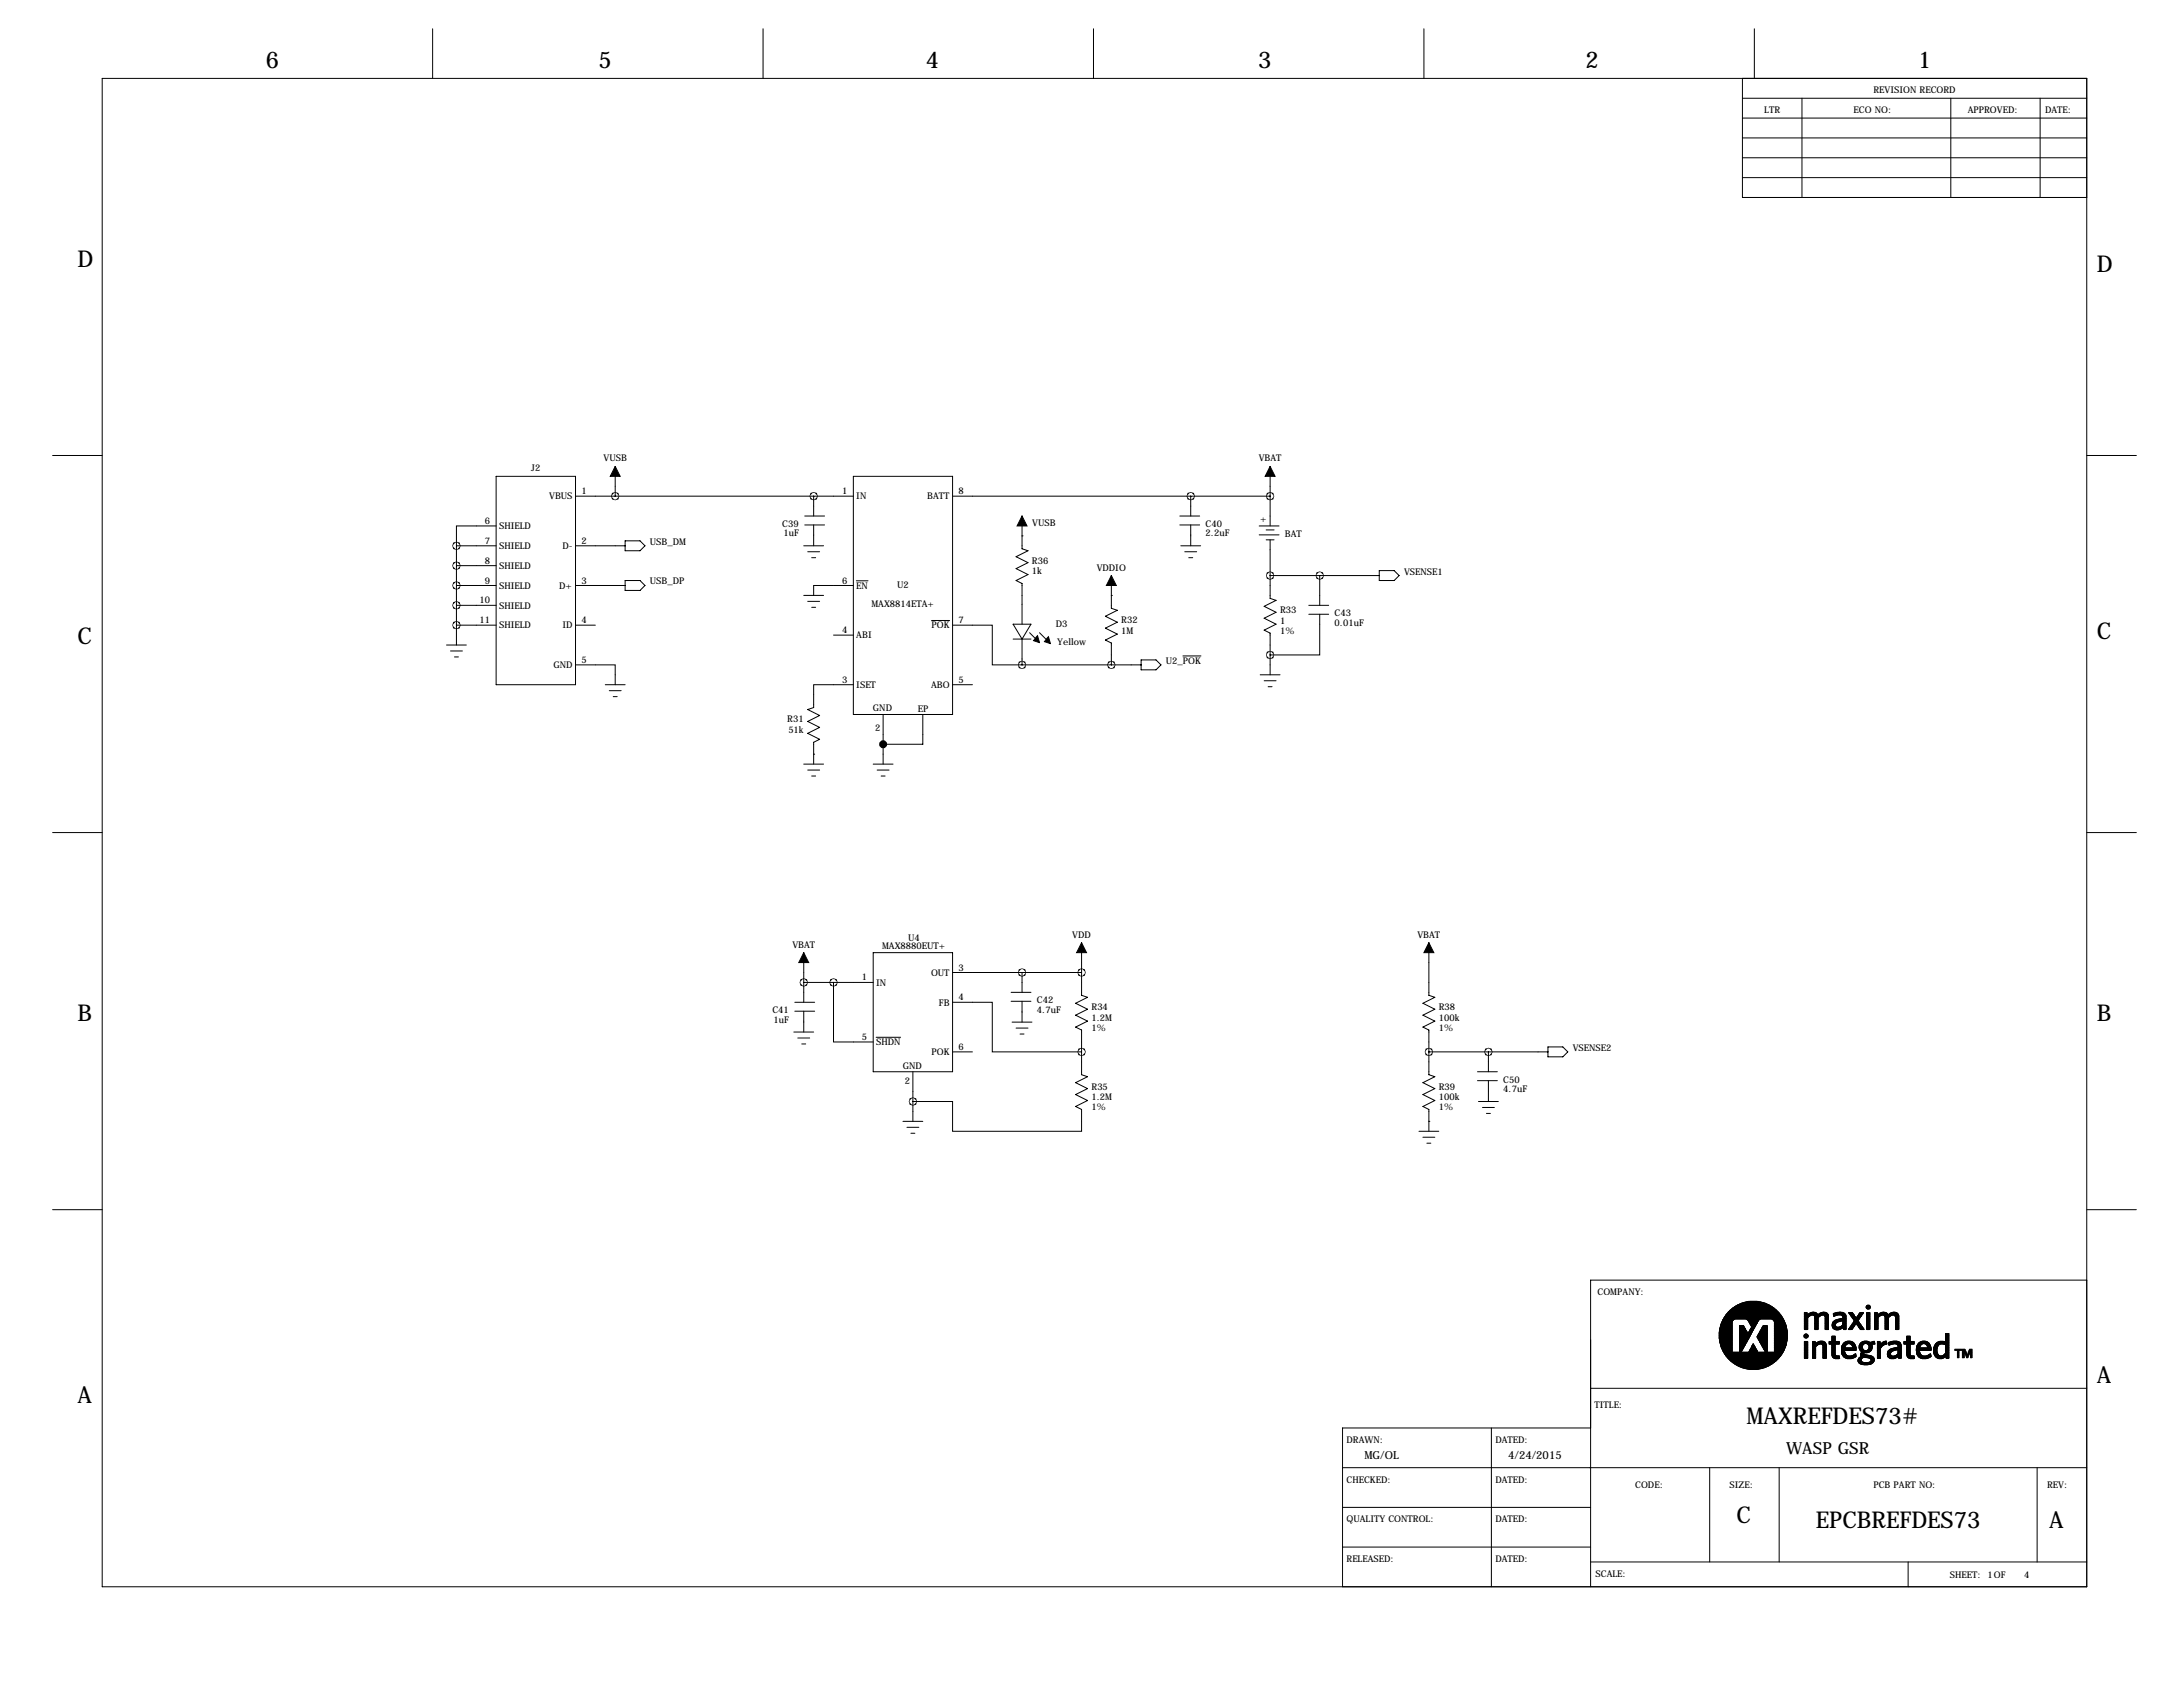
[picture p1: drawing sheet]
<svg xmlns="http://www.w3.org/2000/svg" width="559mm" height="432mm" viewBox="0 0 559 432" stroke-linecap="round" stroke-linejoin="round" font-family="sans-serif">
<defs><g id="words">
<g font-size="5.9">
<text x="68.1" y="17.5">6</text>
<text x="153.2" y="17.5">5</text>
<text x="237" y="17.5">4</text>
<text x="322.1" y="17.5">3</text>
<text x="405.9" y="17.5">2</text>
<text x="491" y="17.5">1</text>
<text x="19.8" y="68.3">D</text>
<text x="536.7" y="69.6">D</text>
<text x="19.8" y="164.8">C</text>
<text x="536.7" y="163.6">C</text>
<text x="19.8" y="261.4">B</text>
<text x="536.7" y="261.4">B</text>
<text x="19.8" y="359.2">A</text>
<text x="536.7" y="354.1">A</text>
<text x="447" y="364.5">MAXREFDES73#</text>
<text x="444.5" y="389.9">C</text>
<text x="464.8" y="391.2">EPCBREFDES73</text>
<text x="524.5" y="391.2">A</text>
</g>
<text font-size="4.3" x="457.2" y="372.1">WASP GSR</text>
<g font-size="2.8">
<text x="349.2" y="373.4">MG/OL</text>
<text x="386.1" y="373.4">4/24/2015</text>
</g>
<g font-size="2.4">
<text x="479.6" y="23.9">REVISION RECORD</text>
<text x="451.6" y="29">LTR</text>
<text x="474.5" y="29">ECO NO:</text>
<text x="503.7" y="29">APPROVED:</text>
<text x="523.5" y="29">DATE:</text>
<text x="154.5" y="118.1">VUSB</text>
<text x="322.2" y="118.1">VBAT</text>
<text x="136" y="120.7">J2</text>
<text x="140.6" y="127.8">VBUS</text>
<text x="148.8" y="126.5">1</text>
<text x="215.6" y="126.5">1</text>
<text x="219.2" y="127.8">IN</text>
<text x="237.4" y="127.8">BATT</text>
<text x="245.4" y="126.5">8</text>
<text x="124.1" y="134.1">6</text>
<text x="127.8" y="135.5">SHIELD</text>
<text x="200.3" y="134.9">C39</text>
<text x="200.5" y="137.3">1uF</text>
<text x="264.2" y="134.6">VUSB</text>
<text x="308.6" y="134.9">C40</text>
<text x="308.6" y="137.3">2.2uF</text>
<text x="322.6" y="133.6">+</text>
<text x="328.9" y="137.4">BAT</text>
<text x="124.1" y="139.2">7</text>
<text x="127.8" y="140.5">SHIELD</text>
<text x="144" y="140.5">D-</text>
<text x="148.8" y="139.2">2</text>
<text x="166.4" y="139.4">USB_DM</text>
<text x="124.1" y="144.3">8</text>
<text x="124.1" y="149.4">9</text>
<text x="127.8" y="145.6">SHIELD</text>
<text x="148.8" y="149.4">3</text>
<text x="166.4" y="149.6">USB_DP</text>
<text x="215.6" y="149.4">6</text>
<text x="264.2" y="144.3">R36</text>
<text x="264.2" y="146.9">1k</text>
<text x="280.7" y="146.1">VDDIO</text>
<text x="359.4" y="147.1">VSENSE1</text>
<text x="122.8" y="154.4">10</text>
<text x="127.8" y="150.7">SHIELD</text>
<text x="127.8" y="155.8">SHIELD</text>
<text x="143.2" y="150.7">D+</text>
<text x="219.2" y="150.7">EN</text>
<text x="223.1" y="155.3">MAX8814ETA+</text>
<text x="229.6" y="150.6">U2</text>
<text x="122.8" y="159.5">11</text>
<text x="127.8" y="160.9">SHIELD</text>
<text x="144" y="160.9">ID</text>
<text x="148.8" y="159.5">4</text>
<text x="238.5" y="160.9">POK</text>
<text x="245.4" y="159.5">7</text>
<text x="270.3" y="160.4">D3</text>
<text x="287" y="159.5">R32</text>
<text x="327.7" y="157">R33</text>
<text x="327.7" y="159.6">1</text>
<text x="341.6" y="157.7">C43</text>
<text x="341.6" y="160.2">0.01uF</text>
<text x="215.6" y="162.1">4</text>
<text x="219.2" y="163.4">ABI</text>
<text x="270.7" y="165.1">Yellow</text>
<text x="287" y="162.2">1M</text>
<text x="327.7" y="162.2">1%</text>
<text x="141.7" y="171">GND</text>
<text x="148.8" y="169.7">5</text>
<text x="298.4" y="169.9">U2_POK</text>
<text x="215.6" y="174.8">3</text>
<text x="219.2" y="176.1">ISET</text>
<text x="238.3" y="176.1">ABO</text>
<text x="245.4" y="174.8">5</text>
<text x="201.5" y="184.9">R31</text>
<text x="223.5" y="181.9">GND</text>
<text x="234.9" y="182.1">EP</text>
<text x="201.8" y="187.6">51k</text>
<text x="224" y="187.1">2</text>
<text x="202.8" y="242.6">VBAT</text>
<text x="225.8" y="243">MAX8880EUT+</text>
<text x="232.4" y="240.8">U4</text>
<text x="274.5" y="240">VDD</text>
<text x="362.8" y="240">VBAT</text>
<text x="220.6" y="251">1</text>
<text x="238.3" y="249.8">OUT</text>
<text x="245.4" y="248.4">3</text>
<text x="224.3" y="252.3">IN</text>
<text x="240.4" y="257.4">FB</text>
<text x="245.4" y="256">4</text>
<text x="265.4" y="256.8">C42</text>
<text x="197.7" y="259.3">C41</text>
<text x="198" y="261.8">1uF</text>
<text x="265.4" y="259.2">4.7uF</text>
<text x="279.4" y="258.6">R34</text>
<text x="279.4" y="261.2">1.2M</text>
<text x="279.4" y="263.8">1%</text>
<text x="368.3" y="258.6">R38</text>
<text x="368.3" y="261.2">100k</text>
<text x="368.3" y="263.8">1%</text>
<text x="220.6" y="266.2">5</text>
<text x="224.3" y="267.5">SHDN</text>
<text x="245.4" y="268.7">6</text>
<text x="402.6" y="269">VSENSE2</text>
<text x="231.1" y="273.6">GND</text>
<text x="238.5" y="270.1">POK</text>
<text x="231.6" y="277.5">2</text>
<text x="279.4" y="278.9">R35</text>
<text x="279.4" y="281.6">1.2M</text>
<text x="368.3" y="278.9">R39</text>
<text x="368.3" y="281.6">100k</text>
<text x="384.8" y="277.1">C50</text>
<text x="384.8" y="279.5">4.7uF</text>
<text x="279.4" y="284.1">1%</text>
<text x="368.3" y="284.1">1%</text>
<text x="408.9" y="331.5">COMPANY:</text>
<text x="408.2" y="360.4">TITLE:</text>
<text x="344.7" y="369.3">DRAWN:</text>
<text x="382.8" y="369.3">DATED:</text>
<text x="344.7" y="379.5">CHECKED:</text>
<text x="382.8" y="379.5">DATED:</text>
<text x="418.6" y="380.7">CODE:</text>
<text x="442.7" y="380.7">SIZE:</text>
<text x="479.6" y="380.7">PCB PART NO:</text>
<text x="524" y="380.7">REV:</text>
<text x="344.7" y="389.6">QUALITY CONTROL:</text>
<text x="382.8" y="389.6">DATED:</text>
<text x="344.7" y="399.8">RELEASED:</text>
<text x="382.8" y="399.8">DATED:</text>
<text x="408.4" y="403.6">SCALE:</text>
<text x="499.1" y="403.9">SHEET: 1OF</text>
<text x="518.2" y="403.9">4</text>
</g>
</g></defs>
<g fill="none" stroke="#000" stroke-width=".26">
<path d="M110.7 7.4v12.7M195.3 7.4v12.7M279.9 7.4v12.7M364.5 7.4v12.7M449.1 7.4v12.7M26.2 20.1h508v386h-508zM446 35.3h88.2M446 25.1h88.2M446 30.2h88.2M446 20.1v30.4h88.2M461.3 25.1v25.4M499.4 25.1v25.4"/>
<path d="M522.2 25.1v25.4M446 40.4h88.2M446 45.5h88.2M13.5 116.6h12.7M157.5 119.4v7.6M325.1 119.4v15.2M534.2 116.6h12.7M116.8 139.7h10.2M116.8 139.7v25.4M127 134.6h-10.2v5.1M127 121.9h20.3v53.4h-20.3zM147.3 127h71.1"/>
<path d="M147.3 139.7h12.7M160 138.4h3.8l1.3 1.3-1.3 1.3h-3.8zM205.7 139.7h5.1M206 132.1h5.1M206 134.4h5.1M208.3 127v5.1M208.3 134.4v5.3M218.4 121.9h25.4v61h-25.4zM243.8 127h81.3M261.6 137.2h.1M261.6 132.1v8.4l1.5 .5-3 1.5 3 1.5-3 1.5 3 1.6-3 1.5 1.5 .8v10.4M302 132.1h5.1"/>
<path d="M302 134.4h5.1M302.3 139.7h5M304.8 127v5.1M304.8 134.4v5.3M322.3 134.6h5.1M322.3 136.9h5.1M324.1 138.2h2M324.1 135.6h2M325.1 138.2v15l1.5 .5-3 1.5 3 1.5-3 1.5 3 1.6-3 1.5 1.5 .8v5.5M116.8 154.9h10.2M116.8 149.9h10.2M116.8 144.8h10.2"/>
<path d="M147.3 149.9h12.7M160 148.6h3.8l1.3 1.3-1.3 1.2h-3.8zM205.7 152.4h5.1M206.8 141.2h3M206.8 153.9h3M207.8 142.7h1M207.8 155.4h1M218.4 149.9h-10.1v2.5M219.2 148.7h3M238.5 158.8h4.6M259.3 159.8h4.6l-2.3 3.8zM284.5 152.4h.1"/>
<path d="M284.5 147.3v8.4l1.5 .5-3 1.5 3 1.6-3 1.5 3 1.5-3 1.5 1.5 .8v5.6M303.3 141.2h3M304.3 142.7h1M325.1 147.3h28M335 154.9h5.1M335 157.2h5.1M337.8 157.2v10.4h-12.7M337.8 147.3v7.6M353.1 146h3.8l1.2 1.3-1.2 1.3h-3.8zM114.3 165.1h5.1M115.3 166.6h3.1M116.3 168.1h1"/>
<path d="M116.8 160h10.2M147.3 170.2h10.2v5.1M147.3 160h5.1M154.9 175.3h5.1M156 176.8h3M157 178.3h1M213.4 162.6h5M218.4 175.3h-10.1v5.8l-1.5 .5 3 1.5-3 1.6 3 1.5-3 1.5 3 1.5-1.5 .8v5.6M243.8 160h10.2v10.2h7.6M243.8 175.3h5.1M259.3 163.6h4.6M261.6 163.6v6.6"/>
<path d="M261.6 170.2h30.5M263.6 162l2.5 2.5M266.1 162l2.5 2.5M292.1 168.9h3.8l1.3 1.3-1.3 1.2h-3.8zM302.8 167.9h4.6M322.6 172.7h5.1M323.6 174.2h3M324.6 175.8h1M325.1 167.6v5.1M205.7 195.6h5.1M206.8 197.1h3M207.8 198.6h1"/>
<path d="M208.3 193h.1M223.5 195.6h5.1M224.5 197.1h3.1M225.6 198.6h1M226.1 182.9v12.7M236.2 182.9v7.6h-10.1M13.5 213.1h12.7M534.2 213.1h12.7M203.5 256.5h5M203.5 258.8h5M205.7 243.8v12.7M205.7 258.8v5.4"/>
<path d="M205.7 251.5h17.8M213.4 251.5v15.2h10.1M223.5 243.8h20.3v30.5h-20.3zM243.8 256.5h10.2v12.7h22.9M243.8 248.9h33.1M258.8 254h5.1M258.8 256.3h5.1M261.6 248.9v5.1M261.6 256.3v5.3M276.9 241.3v13.5l1.5 .5-3.1 1.5 3.1 1.5-3.1 1.5 3.1 1.6-3.1 1.5 1.6 .8v11.4l1.5 .5-3.1 1.5 3.1 1.5-3.1 1.6 3.1 1.5-3.1 1.5 1.6 .8v5.6h-33.1v-7.7h-10.1M365.8 241.3v13.5l1.5 .5-3.1 1.5 3.1 1.5-3.1 1.5 3.1 1.6-3.1 1.5 1.6 .8v11.4l1.5 .5-3.1 1.5 3.1 1.5-3.1 1.6 3.1 1.5-3.1 1.5 1.6 .8v5.6M203.2 264.2h5.1"/>
<path d="M204.2 265.7h3.1M205.2 267.2h1M224.3 265.5h6.2M233.7 274.3v12.7M243.8 269.2h5.1M259.1 261.6h5.1M260.1 263.1h3M261.1 264.7h1M365.8 269.2h30.4M378.2 274.3h5.1M378.2 276.6h5.1M381 269.2v5.1"/>
<path d="M381 276.6v5.3M396.2 268h3.8l1.3 1.2-1.3 1.3h-3.8zM231.1 287h5.1M232.2 288.5h3M233.2 290.1h1M363.2 289.6h5.1M364.2 291.1h3.1M365.3 292.6h1M365.8 287h.1M378.5 281.9h5M379.5 283.5h3M380.5 285h1"/>
<path d="M13.5 309.6h12.7M534.2 309.6h12.7M440.3 340h3.1M440.3 339.9h3.1M440.3 339.8h3.1M440.3 339.7h3.1M440.3 339.6h3.1M440.4 339.5h3M440.4 339.4h3M440.4 339.3h3M440.5 339.2h2.9M440.5 339.1h2.9"/>
<path d="M440.5 339h2.9M440.5 338.9h2.9M440.6 338.8h2.8M440.6 338.7h2.8M440.6 338.6h2.8M440.7 338.6h2.7M440.7 338.5h2.7M440.7 338.4h2.7M440.8 338.3h2.6M440.8 338.2h2.6M440.9 338.1h2.6M440.9 338h2.7"/>
<path d="M441 337.8h2.7M441 337.8h2.8M441.1 337.6h15.4M441.1 337.6h15.3M441.2 337.5h15.2M441.3 337.4h15M441.3 337.3h15M441.4 337.3h14.9M441.4 337.2h14.9M441.4 337.1h14.8M441.5 337.1h14.7M441.5 337h14.6"/>
<path d="M441.6 336.9l14.5 .1M441.6 336.9h14.4M441.7 336.8h14.3M441.7 336.8h14.2M441.7 336.7h14.2M441.8 336.6h14.1M441.8 336.5h14M441.9 336.5h13.9M441.9 336.4h13.8M442 336.3h13.6M442.1 336.2h13.5M442.1 336.2h13.4"/>
<path d="M442.2 336.1h13.2M442.2 336h13.2M442.3 336h13.1M442.3 335.9h13M442.4 335.8h12.8M442.5 335.7h12.6M442.6 335.6h12.4M442.7 335.6h12.3M442.7 335.5h12.2M442.8 335.4h12M442.9 335.3h11.8M443.1 335.2h11.5"/>
<path d="M443.1 335.1h11.4M443.2 335.1h11.2M443.2 335h11.2M443.3 335h11M443.4 334.9h10.8M443.5 334.8h10.7M443.6 334.8h10.4M443.6 334.7h10.3M443.7 337.9h-2.8M443.8 334.6h10M443.9 334.6h9.8M443.9 334.5h9.8"/>
<path d="M444 334.5h9.6M444.1 337.7h-3.1M444.1 334.4h9.4M444.3 334.3h9M444.5 334.2h8.6M444.6 334.1h8.4M444.7 334.1h8.2M444.8 334h8.1M445 333.9h7.6M445.1 333.9h7.4M445.3 340h1.3M445.3 339.9h1.3"/>
<path d="M445.3 339.8h1.3M445.3 339.8h1.2M445.3 339.7h1.2M445.3 339.6h1.2M445.3 339.5h1.1M445.3 339.4h1.1M445.3 339.3l1.1 .1M445.3 339.3h1M445.3 333.8h7.1M445.3 333.8h7M445.6 333.7h6.5M445.7 333.6h6.3"/>
<path d="M445.8 333.6h6.1M445.9 333.5h5.8M446.3 333.4h5M446.5 333.3h4.6M446.6 333.3h4.4M446.8 333.2h3.9M447 337.7h3.6M447.2 337.8h3.2M447.3 337.8h3M447.3 333.1h3M447.3 337.9h2.9M447.4 338h2.7"/>
<path d="M447.4 338h2.8M447.5 338.1h2.6M447.5 333.1h2.5M447.6 338.3h2.4M447.6 338.2h2.4M447.7 338.4h2.2M447.8 338.5h2M447.8 338.6h2M447.9 338.8h1.8M447.9 338.7h1.9M448 338.9h1.6M448 338.8h1.7"/>
<path d="M448 339h1.6M448.1 339.1h1.4M448.1 339h1.5M448.2 340h.9M448.2 339.3h1.2M448.2 339.2h1.2M448.3 339.3h1.1M448.3 339.8h.8M448.3 339.8h.9M448.3 339.7h.9M448.3 339.5h1M448.3 339.4h1.1"/>
<path d="M449.1 339.9h-.8M449.3 339.6h-1M449.8 338.6l-1.9 .1M450.1 338.1l-2.6 .1M451 340h1.4M451 339.9h1.4M451.1 339.8h1.3M451.1 339.7h1.3M451.1 339.6h1.3M451.2 339.5h1.2M451.3 339.5h1.1M451.3 339.4h1.1"/>
<path d="M451.3 339.3h1.1M451.4 339.3h1M453.5 337.7h3M453.7 337.8h2.8M453.8 337.8h2.8M453.9 337.9h2.7M454 338h2.7M454.1 338.1h2.6M454.1 338h2.6M454.1 338.1l2.7 .1M454.2 338.3h2.6M454.2 338.2h2.6"/>
<path d="M454.2 340h3.2M454.2 339.9h3.1M454.2 339.8h3.1M454.2 339.7h3.1M454.2 339.6h3.1M454.2 339.5h3.1M454.2 339.4h3.1M454.2 339.3l3.1 .1M454.2 339.3h3M454.2 339.2h3M454.2 339.1h2.9M454.2 339h2.9"/>
<path d="M454.2 338.9h2.9M454.2 338.8h2.8M454.2 338.7h2.8M454.2 338.6h2.7M454.2 338.5h2.7M454.2 338.4h2.6M461.9 340h.8M461.9 339.9h.8M461.9 339.8h.8M461.9 339.7h.8M461.9 339.6h.8M461.9 339.5h.8"/>
<path d="M461.9 339.4h.8M461.9 339.3h.8M461.9 339.2h.8M461.9 339.1h.8M461.9 339h.8M461.9 338.9h.8M461.9 338.8h.8M461.9 338.7h.8M461.9 338.6h.8M461.9 338.5h.8M461.9 338.4h.8M461.9 338.3h.8"/>
<path d="M461.9 338.2h.8M461.9 338.1h.8M461.9 338h.8M461.9 337.9h.8M461.9 337.8h.8M461.9 337.7h.8M461.9 337.6h.8M461.9 337.5h.8M461.9 337.4h.8M461.9 337.3h.8M461.9 337.3h.9M461.9 337.1h1"/>
<path d="M461.9 337h1.1M461.9 336.9h1.4M461.9 336.8h1.4M461.9 336.8h1.5M461.9 336.6h2M461.9 336.5h6.1M461.9 336.5h3.4M461.9 336.4h.7M461.9 336.3h.7M461.9 336.2h.7M461.9 336.1h.7M461.9 336h.6"/>
<path d="M461.9 335.9h.6M462.7 336.4h2.6M462.9 337.2h-1M462.9 336.3h2.3M463 336.2h2.1M463.1 336.2h2M463.2 336.9l-1.3 .1M463.3 336.1h1.7M463.4 336h1.5M463.5 336h1.3M463.7 336.7h-1.8M463.8 335.9h.8"/>
<path d="M464 336.6h2.5M464 335.8h.3M464.2 336.7h2.1M464.4 336.8h1.7M464.4 336.8h1.6M464.5 337h1.2M464.5 336.9h1.4M464.5 337.2h1M464.5 337.1h1.1M464.6 340h.8M464.6 339.9h.8M464.6 339.8h.8"/>
<path d="M464.6 339.7h.8M464.6 339.6h.8M464.6 339.5h.8M464.6 339.4h.8M464.6 339.3h.8M464.6 339.2h.8M464.6 339.1h.8M464.6 339h.8M464.6 338.9h.8M464.6 338.8h.8M464.6 338.7h.8M464.6 338.6h.8"/>
<path d="M464.6 338.5h.8M464.6 338.4h.8M464.6 338.3h.8M464.6 338.2h.8M464.6 338.1h.8M464.6 338h.8M464.6 337.9h.8M464.6 337.8h.8M464.6 337.7h.8M464.6 337.6h.8M464.6 337.5h.8M464.6 337.4h.8"/>
<path d="M464.6 337.3h.8M464.6 337.3h.9M465.4 336.5h2.6M465.4 336.4h2.5M465.5 336.3h2.4M465.6 336.3h2.3M465.7 336.2h2.1M465.9 336.9l-1.4 .1M465.9 336.1h1.8M466 336h1.6M466.1 336h1.4M466.4 335.9h.9"/>
<path d="M466.6 336.6h1.4M466.7 335.8h.3M466.9 336.7h1.1M467.1 336.8h1M467.1 336.9h1M467.2 337h.9M467.2 340h.9M467.2 339.9h.9M467.2 339.8h.9M467.2 339.7h.9M467.2 339.6h.9M467.2 339.5h.9"/>
<path d="M467.2 339.4h.9M467.2 339.3h.9M467.2 339.2h.9M467.2 339.1h.9M467.2 339h.9M467.2 338.9h.9M467.2 338.8h.9M467.2 338.7h.9M467.2 338.6h.9M467.2 338.5h.9M467.2 338.4h.9M467.2 338.3h.9"/>
<path d="M467.2 338.2h.9M467.2 338.1h.9M467.2 338h.9M467.2 337.9h.9M467.2 337.8h.9M467.2 337.7h.9M467.2 337.6h.9M467.2 337.5h.9M467.2 337.4h.9M467.2 337.3h.9M467.2 337.2h.9M467.2 337.1h.9"/>
<path d="M469 339.4h.9M469 339.3h.9M469 339.3h.8M469 339.2h.8M469 339.1h.8M469 339h.8M469 339.6h1.3M469 339.5h1M469 339.5h.9M469 338.8h.9M469 338.7h1M469.1 339.8h3.4"/>
<path d="M469.1 339.7h3.4M469.1 338.6h1M469.1 339.8h2.6M469.1 338.5h1.1M469.1 338.5h1.2M469.2 340h2.4M469.2 338.3h1.5M469.3 338.3h1.6M469.3 336.5h3.1M469.3 336.4h3.1M469.3 336.3h3M469.3 336.2h2.9"/>
<path d="M469.3 338.2h1.8M469.3 336.8h.5M469.3 336.8h.6M469.3 336.6h1.2M469.3 336.5h3.2M469.4 336.9h.3M469.5 338.1h3M469.5 336.9l-.1 .1M469.6 338h2.9M469.6 336.1h2.4M469.7 338h2.8M469.7 337.9h2.8"/>
<path d="M469.7 336h2.3M469.9 338.9h-.9M470 336h1.8M470.1 338.6l-1 .1M470.1 337.8h2.4M470.2 337.8h2.3M470.3 336.7h-1M470.3 337.7h2.2M470.4 335.9h1.2M470.4 338.4h-1.2M470.7 337.6h1.8M470.7 339.6h1.8"/>
<path d="M470.8 335.8h.4M470.9 337.6h1.6M471.1 339.5h1.4M471.1 337.5h1.4M471.2 339.5h1.3M471.3 339.4h1.2M471.3 336.6h1.2M471.4 339.4h1.1M471.4 336.7h1.1M471.4 337.5h1.1M471.5 339.3h1M471.5 339.2h1"/>
<path d="M471.5 336.8h1M471.6 339.2h.9M471.6 336.9h.9M471.6 336.8h.9M471.7 339.9h-2.5M471.7 337h.8M471.7 339.1h.8M471.7 339h.8M471.7 338.9h.8M471.7 338.8h.8M471.7 338.7h.8M471.7 338.6h.8"/>
<path d="M471.7 338.5h.8M471.7 338.4h.8M471.7 338.3h.8M471.7 338.2h.8M471.7 337.4h.8M471.7 337.3h.8M471.7 337.2h.8M471.7 337.1h.8M471.8 340h.7M471.8 339.9h.7M471.8 339.8h.7M472.5 338.1l-3.1 .1"/>
<path d="M473.2 336h1M473.2 335.9l1 .1M473.3 336.1h1M473.3 336.1l1 .1M473.4 340h.9M473.4 336.2h1M473.5 336.3h.9M473.5 339.8h.9M473.5 336.4h1M473.6 339.7h.9M473.6 336.5h.9M473.6 336.5h1"/>
<path d="M473.7 339.5h.9M473.7 336.7h1M473.7 336.6h.9M473.7 339.4h1M473.8 339.4h.9M473.8 336.8h.9M473.8 339.3h.9M473.8 336.9h1M473.9 339.2h.9M473.9 336.9l.9 .1M473.9 337h1M474 339.1h.9"/>
<path d="M474 339h.9M474 337.1h1M474 337.1h.9M474.1 339h.9M474.1 337.3h1M474.1 337.2h.9M474.1 338.8h1M474.2 338.8h.9M474.2 337.4h1.8M474.2 337.4h1.9M474.2 338.7h1.9M474.3 338.7h1.7"/>
<path d="M474.3 338.6h1.7M474.3 337.6h1.6M474.3 337.5h1.7M474.4 339.9h-1M474.4 338.5h1.5M474.4 337.6h1.5M474.4 338.4h1.5M474.5 338.3h1.3M474.5 337.9h1.2M474.5 337.8h1.3M474.5 338.3h1.2M474.6 339.6h-1"/>
<path d="M474.6 338.2h1.1M474.6 338.1l1.1 .1M474.6 338h1M474.7 338.1h.9M474.9 339.1l-1 .1M475 338.9h-.9M475.2 338.8h.9M475.2 337.3h.9M475.3 338.9h.9M475.3 337.2h.9M475.3 339.1h1.1M475.3 339h1"/>
<path d="M475.3 339h.9M475.3 337.1h.9M475.3 337.1h1M475.4 339.1l1.1 .1M475.4 337h1M475.5 339.2h1M475.5 336.9h1M475.5 339.3h1M475.5 336.8h1M475.6 339.3l1 .1M475.6 336.8h.9M475.6 339.4h1"/>
<path d="M475.7 339.5h1M475.7 339.5h.9M475.7 336.6h.9M475.7 336.5h1M475.7 339.6h1.1M475.8 339.7h1M475.8 336.5h.9M475.8 339.8h1.1M475.8 339.8h1M475.8 336.3h1M475.8 336.3h1.1M475.9 339.9h1"/>
<path d="M475.9 337.7h-1.5M475.9 336.2h1M475.9 340h1M475.9 336.1h1M476 336.1h1M476 336h1M476.1 336h.9M476.5 336.9l-1.1 .1M476.6 336.7h-1M476.8 336.4h-1M477.7 334.6h1M477.7 334.5h1"/>
<path d="M477.7 334.8h1M477.7 334.7h1M477.7 334.4h1M477.8 334.3h.9M477.8 340h.8M477.8 339.9h.8M477.8 339.8h.8M477.8 339.7h.8M477.8 339.6h.8M477.8 339.5h.8M477.8 339.4h.8M477.8 339.3h.8"/>
<path d="M477.8 339.2h.8M477.8 339.1h.8M477.8 339h.8M477.8 338.9h.8M477.8 338.8h.8M477.8 338.7h.8M477.8 338.6h.8M477.8 338.5h.8M477.8 338.4h.8M477.8 338.3h.8M477.8 338.2h.8M477.8 338.1h.8"/>
<path d="M477.8 338h.8M477.8 337.9h.8M477.8 337.8h.8M477.8 337.7h.8M477.8 337.6h.8M477.8 337.5h.8M477.8 337.4h.8M477.8 337.3h.8M477.8 337.2h.8M477.8 337.1h.8M477.8 337h.8M477.8 336.9h.8"/>
<path d="M477.8 336.8h.8M477.8 336.7h.8M477.8 336.6h.8M477.8 336.5h.8M477.8 336.4h.8M477.8 336.3h.8M477.8 336.2h.8M477.8 336.1h.8M477.8 336h.8M477.8 335.9h.8M477.8 334.9h.8M477.8 334.2h.8"/>
<path d="M477.9 334.2h.7M478 335h.5M478 334.1h.5M478 335.1h.4M478 334.1h.4M479.9 340h.8M479.9 339.9h.8M479.9 339.8h.8M479.9 339.7h.8M479.9 339.6h.8M479.9 339.5h.8M479.9 339.4h.8"/>
<path d="M479.9 339.3h.8M479.9 339.2h.8M479.9 339.1h.8M479.9 339h.8M479.9 338.9h.8M479.9 338.8h.8M479.9 338.7h.8M479.9 338.6h.8M479.9 338.5h.8M479.9 338.4h.8M479.9 338.3h.8M479.9 338.2h.8"/>
<path d="M479.9 338.1h.8M479.9 338h.8M479.9 337.9h.8M479.9 337.8h.8M479.9 337.7h.8M479.9 337.6h.8M479.9 337.5h.8M479.9 337.4h.8M479.9 337.3h.8M479.9 337.3h.9M479.9 337.2h.9M479.9 337.1h1"/>
<path d="M479.9 337h1.2M479.9 336.9h1.4M479.9 336.8h1.4M479.9 336.8h1.5M479.9 336.6h1.9M479.9 336.5h6.1M479.9 336.5h3.4M479.9 336.4h.7M479.9 336.3h.7M479.9 336.2h.7M479.9 336.1h.7M479.9 336h.7"/>
<path d="M479.9 335.9h.6M480.8 336.4h2.5M480.9 336.3h2.3M481 336.2h2.1M481.2 336.9l-1.3 .1M481.3 336.1h1.7M481.4 336h1.5M481.5 336h1.3M481.6 336.7h-1.7M481.7 335.9h.8M482 336.6h2.5M482 335.8h.2"/>
<path d="M482.2 336.7h2.1M482.3 336.8h1.7M482.3 336.8h1.8M482.4 336.9h1.5M482.5 337.1h1.1M482.5 337h1.2M482.5 340h.9M482.5 339.9h.9M482.5 339.8h.9M482.5 339.7h.9M482.5 339.6h.9M482.5 339.5h.9"/>
<path d="M482.5 339.4h.9M482.5 339.3h.9M482.5 339.2h.9M482.5 339.1h.9M482.5 339h.9M482.5 338.9h.9M482.5 338.8h.9M482.5 338.7h.9M482.5 338.6h.9M482.5 338.5h.9M482.5 338.4h.9M482.5 338.3h.9"/>
<path d="M482.5 338.2h.9M482.5 338.1h.9M482.5 338h.9M482.5 337.9h.9M482.5 337.8h.9M482.5 337.7h.9M482.5 337.6h.9M482.5 337.5h.9M482.5 337.4h.9M482.5 337.3h.9M482.5 337.3h1M483.4 336.5h2.6"/>
<path d="M483.4 336.4h2.6M483.5 337.2h-1M483.5 336.3h2.4M483.6 336.3h2.3M483.7 336.2h2.1M483.7 336.2h2M483.9 336.9l-1.5 .1M483.9 336.1h1.7M484 336h1.6M484.1 336h1.4M484.4 335.9h.8M484.6 336.6h1.4"/>
<path d="M484.7 335.8h.2M484.9 336.7h1.2M485 336.8h1.1M485.1 336.9h1M485.1 337h1M485.2 337.2h.9M485.2 337.1h.9M485.2 340h.9M485.2 339.9h.9M485.2 339.8h.9M485.2 339.7h.9M485.2 339.6h.9"/>
<path d="M485.2 339.5h.9M485.2 339.4h.9M485.2 339.3h.9M485.2 339.2h.9M485.2 339.1h.9M485.2 339h.9M485.2 338.9h.9M485.2 338.8h.9M485.2 338.7h.9M485.2 338.6h.9M485.2 338.5h.9M485.2 338.4h.9"/>
<path d="M485.2 338.3h.9M485.2 338.2h.9M485.2 338.1h.9M485.2 338h.9M485.2 337.9h.9M485.2 337.8h.9M485.2 337.7h.9M485.2 337.6h.9M485.2 337.5h.9M485.2 337.4h.9M485.2 337.3h.9M534.2 327.7h-127v78.4"/>
<path d="M407.2 355.3h127M440.1 342.7h3.3M440.1 342.6h3.3M440.1 342.5h3.3M440.1 342.4h3.3M440.1 342.3h3.3M440.1 342.2h3.3M440.1 342.1h3.3M440.1 342h3.3M440.1 341.9h3.3M440.1 341.8h3.3M440.1 341.7h3.3"/>
<path d="M440.1 341.6h3.3M440.1 341.5h3.3M440.1 341.4h3.3M440.1 341.3h3.3M440.1 341.2h3.3M440.1 341.1h3.3M440.1 341h3.3M440.1 340.9h3.3M440.1 343.1h3.3M440.1 343h3.3M440.1 342.9h3.3M440.1 342.8h3.3"/>
<path d="M440.1 340.8h3.3M440.1 340.7h3.3M440.1 340.6h3.3M440.1 340.5h3.3M440.2 343.3h3.2M440.2 343.2h3.2M440.2 340.5h3.2M440.2 340.4h3.2M440.2 340.3h3.2M440.2 343.6h3.2M440.2 343.5h3.2M440.2 343.4h3.2"/>
<path d="M440.2 340.2h3.2M440.2 340.1h3.2M440.3 343.8h3.1M440.3 343.7h3.1M440.3 344h3.1M440.3 343.9h3.1M440.4 344.1h3M440.4 344h3M440.4 344.3h3M440.4 344.2h3M440.5 344.5h2.9M440.5 344.4h2.9"/>
<path d="M440.5 344.7h2.9M440.5 344.6h2.9M440.6 344.9h2.8M440.6 344.8h2.8M440.7 345h2.7M440.7 345.2h2.7M440.7 345.1h2.7M440.8 345.3h2.6M440.8 345.2h2.6M440.8 345.4h2.6M440.9 345.5h2.5M440.9 345.4h2.5"/>
<path d="M440.9 345.7h2.5M440.9 345.6h2.5M441 345.7h2.4M441 345.8h2.4M441.1 345.9h2.3M441.1 346h2.3M441.2 346.1h15.2M441.2 346.2h15.2M441.3 346.3h15M441.4 346.4h14.8M441.4 346.4h14.9M441.4 346.5h14.8"/>
<path d="M441.5 346.6h14.6M441.6 346.7h14.4M441.6 346.8h14.4M441.7 346.9h14.2M441.8 347h14.1M441.9 347.1h13.8M441.9 347.2h13.8M442 347.3h13.6M442 347.2h13.7M442.1 347.4h13.4M442.2 347.5h13.3M442.3 347.6h13"/>
<path d="M442.3 347.7h13M442.4 347.7h12.8M442.5 347.8h12.6M442.5 347.9h12.6M442.6 347.9h12.5M442.7 348.1h12.2M442.8 348.1h12M442.8 348.2h12M442.9 348.2h11.8M443 348.3h11.6M443 348.4h11.6M443.1 348.4h11.4"/>
<path d="M443.2 348.5h11.3M443.3 348.6h11M443.4 348.7h10.8M443.5 348.7h10.7M443.6 348.8h10.3M443.7 348.9h10.2M443.8 348.9h10M443.8 349h9.9M444 349.1h9.6M444.1 349.2h9.4M444.3 349.3h9M444.4 349.4h8.8"/>
<path d="M444.4 349.4h8.7M444.6 349.5h8.4M444.8 349.6h8.1M444.9 349.6h7.9M444.9 349.7h7.8M445.1 349.7h7.4M445.3 349.8h7M445.3 345.9h.5M445.3 345.7h.6M445.3 345.6h.6M445.3 345.5h.7M445.3 345.4h.7"/>
<path d="M445.3 345.4h.8M445.3 345.2h.9M445.3 345.1h.9M445.3 345h1M445.3 344.9h1M445.3 344.9h1.1M445.3 344.7h1.1M445.3 344.7h1.2M445.3 344.6h1.2M445.3 344.5h1.2M445.3 344.5h1.3M445.3 344.4h1.3"/>
<path d="M445.3 344.4h1.4M445.3 344.2h1.4M445.3 344.2h1.5M445.3 344.1h1.5M445.3 344h1.5M445.3 344h1.6M445.3 343.9h1.6M445.3 343.8h1.6M445.3 343.8h1.7M445.3 343.7h1.7M445.3 343.6h1.8M445.3 343.5h1.8"/>
<path d="M445.3 343.5h1.9M445.3 343.4h1.9M445.3 343.3h1.9M445.3 343.2h2M445.3 343h2.1M445.3 342.9h2.1M445.3 342.7h2.2M445.3 342.7h2.3M445.3 342.6h2.3M445.3 342.5h2.4M445.3 342.4h2.4M445.3 342.3h2.5"/>
<path d="M445.3 342.2h2.6M445.3 342.1h2.6M445.3 342h2.7M445.3 341.9h2.7M445.3 341.8h2.8M445.3 341.7h2.8M445.3 341.5h2.9M445.3 341.5h3M445.3 341.4h3M445.3 341.3l3 .1M445.3 341.3h2M445.3 341.2h2"/>
<path d="M445.3 341.1h2M445.3 341h1.9M445.3 340.9h1.9M445.3 340.8h1.8M445.3 340.7h1.8M445.3 340.6h1.7M445.3 340.5h1.7M445.3 340.5h1.6M445.3 340.4h1.6M445.3 340.3h1.5M445.3 340.2h1.5M445.3 340.1h1.5"/>
<path d="M445.3 340.1h1.4M445.3 340h1.4M445.4 349.9h6.8M445.5 349.9h6.6M445.6 350h6.4M445.8 346h-.5M445.9 350.1h5.9M445.9 345.8h-.6M446 350.1h5.6M446.2 345.3h-.9M446.3 350.2h5.1M446.4 350.2h4.8"/>
<path d="M446.4 344.8h-1.1M446.7 344.3h-1.4M446.8 350.3h4M447 350.4h3.6M447.2 350.4h3.2M447.4 343.1h-2.1M447.4 350.5h2.8M447.4 341.3h.9M447.5 341.2h.9M447.5 342.8h-2.2M447.6 341h.9M447.6 346h2.3"/>
<path d="M447.6 340.9h.9M447.7 345.9h2.2M447.8 345.9h2.1M447.8 345.8h2M447.8 340.8h.8M447.8 345.7h2M447.8 340.7h.8M447.8 340.7h.9M447.9 340.6h.8M447.9 345.7h1.9M447.9 345.6h1.8M447.9 345.5l1.8 .1"/>
<path d="M447.9 340.5h.9M448 345.5h1.7M448 345.4h1.6M448 345.3h1.6M448 340.3h.9M448.1 340.2h.8M448.1 345.2h1.4M448.1 340.1h.9M448.2 345.2h1.3M448.2 345.1h1.2M448.2 345l1.2 .1M448.2 341.6h-2.9"/>
<path d="M448.2 340h.8M448.3 345h1.1M448.3 344.9h1.1M448.3 344.9h1M448.3 344.8h1M448.3 344.7h.9M448.4 344.7h.8M448.4 344.6h.8M448.4 344.5l.8 .1M448.5 344.5h.6M448.5 344.4h.6M448.5 341.1h-1"/>
<path d="M448.6 344.4h.4M448.6 344.3h.4M448.6 344.2h.3M448.7 344.2h.2M448.7 344.1h.2M448.7 344h.2M448.8 344h.1M448.9 340.4h-.9M449.7 342.2h2.7M449.7 342.1h2.7M449.8 342.2h2.6M449.8 342.3h2.6"/>
<path d="M449.8 342h2.6M449.9 342.4h2.5M449.9 341.9h2.5M449.9 342.5h2.5M450 342.6h2.4M450 342.5h2.4M450 341.8h2.4M450 341.7h2.4M450 342.7h2.4M450 341.6h2.4M450.1 342.8h2.3M450.1 341.5h2.3"/>
<path d="M450.1 342.9h2.3M450.1 341.4h2.3M450.2 343h2.2M450.2 343.1h2.2M450.2 341.3h2.2M450.3 343.2h2.1M450.3 341.2h2.1M450.3 343.3h2.1M450.3 341.1h2.1M450.4 343.3h2M450.4 341h2M450.4 343.5h2"/>
<path d="M450.4 343.4h2M450.4 340.9h2M450.5 343.6h1.9M450.5 340.8h1.9M450.5 343.7h1.9M450.5 340.7h1.9M450.6 343.7h1.8M450.6 340.6h1.8M450.6 343.8h1.8M450.6 340.5h1.8M450.7 343.9h1.7M450.7 340.5h1.7"/>
<path d="M450.7 344h1.7M450.7 340.4h1.7M450.8 344.1h1.6M450.8 340.3h1.6M450.8 340.2h1.6M450.9 344.3h1.5M450.9 344.2h1.5M450.9 340.1h1.5M451 344.4h1.4M451 344.5h1.4M451.1 344.5h1.3M451.1 344.6h1.3"/>
<path d="M451.2 344.7h1.2M451.2 344.8h1.2M451.3 344.9h1.1M451.3 345h1.1M451.4 345.1h1M451.4 345h1M451.4 345.2h1M451.5 345.3h.9M451.5 345.4h.9M451.6 345.4h.8M451.6 345.5h.8M451.7 345.6h.7"/>
<path d="M451.7 345.7h.7M451.8 345.8h.6M451.8 345.9h.6M451.9 346h.5M454.2 346h2.2M454.2 345.9h2.3M454.2 345.7h2.4M454.2 345.6h2.5M454.2 345.5h2.5M454.2 345.4h2.5M454.2 345.4h2.6M454.2 345.3h2.6"/>
<path d="M454.2 345.2h2.6M454.2 345.1h2.7M454.2 345h2.7M454.2 344.9h2.7M454.2 344.9h2.8M454.2 344.7h2.8M454.2 344.6h2.9M454.2 344.5h2.9M454.2 344.4h2.9M454.2 344.4h3M454.2 344.3h3M454.2 344.2h3"/>
<path d="M454.2 344.2h3.1M454.2 344.1h3.1M454.2 344h3.1M454.2 343.9h3.1M454.2 343.8h3.1M454.2 343.7h3.1M454.2 343.6h3.2M454.2 343.5h3.2M454.2 343.4h3.2M454.2 343.3h3.2M454.2 343.2h3.2M454.2 343.1h3.3"/>
<path d="M454.2 343h3.3M454.2 342.9h3.3M454.2 342.7h3.3M454.2 342.6h3.3M454.2 342.5h3.3M454.2 342.4h3.3M454.2 342.3h3.3M454.2 342.2h3.4M454.2 342.1h3.4M454.2 342h3.4M454.2 341.9h3.4M454.2 341.8h3.4"/>
<path d="M454.2 341.7h3.4M454.2 341.6h3.4M454.2 341.5h3.4M454.2 341.4h3.4M454.2 341.3h3.4M454.2 341.3h3.3M454.2 341.2h3.3M454.2 341.1h3.3M454.2 341h3.3M454.2 340.9h3.3M454.2 340.8h3.3M454.2 340.7h3.3"/>
<path d="M454.2 340.6h3.3M454.2 340.5h3.3M454.2 340.4h3.2M454.2 340.3h3.2M454.2 340.2h3.2M454.2 340.1l3.2 .1M454.2 340.1h3.2M455 348h-12.3M455.4 347.5l-13.2 .1M455.8 347l-14 .1M456.6 345.8h-2.4M456.7 345.5l-2.5 .1"/>
<path d="M457 344.8h-2.8M457.5 342.8h-3.3M461.8 342h1M461.8 341.9h1M461.8 342.2h1M461.8 342.1h1M461.8 341.8h1M461.8 341.7h1M461.8 341.7h.9M461.9 347.7h.8M461.9 347.6h.8M461.9 347.5h.8"/>
<path d="M461.9 347.4h.8M461.9 347.3h.8M461.9 347.2h.8M461.9 347.1h.8M461.9 347h.8M461.9 346.9h.8M461.9 346.8h.8M461.9 346.7h.8M461.9 346.6h.8M461.9 346.5h.8M461.9 346.4h.8M461.9 346.3h.8"/>
<path d="M461.9 346.2h.8M461.9 346.1h.8M461.9 346h.8M461.9 345.9h.8M461.9 345.8h.8M461.9 345.7h.8M461.9 345.6h.8M461.9 345.5h.8M461.9 345.4h.8M461.9 345.3h.8M461.9 345.2h.8M461.9 345.1h.8"/>
<path d="M461.9 345h.8M461.9 344.9h.8M461.9 344.8h.8M461.9 344.7h.8M461.9 344.6h.8M461.9 344.5h.8M461.9 344.4h.8M461.9 344.3h.8M461.9 344.2h.8M461.9 344.1h.8M461.9 344h.8M461.9 343.9h.8"/>
<path d="M461.9 343.8h.8M461.9 343.7h.8M461.9 343.6h.8M461.9 343.5h.8M461.9 343.4h.8M461.9 342.3h.8M461.9 341.6h.8M461.9 340.3h.8M461.9 340.2h.8M461.9 340.1h.8M462 341.5h.6M462 342.4h.5"/>
<path d="M462.1 341.5h.4M462.2 342.5h.3M462.2 341.4h.2M464 347.7h.8M464 347.6h.8M464 347.5h.8M464 347.4h.8M464 347.3h.8M464 347.2h.8M464 347.1h.8M464 347h.8M464 346.9h.8"/>
<path d="M464 346.8h.8M464 346.7h.8M464 346.6h.8M464 346.5h.8M464 346.4h.8M464 346.3h.8M464 346.2h.8M464 346.1h.8M464 346h.8M464 345.9h.8M464 345.8h.8M464 345.7h.8"/>
<path d="M464 345.6h.8M464 345.5h.8M464 345.4h.8M464 345.3h.8M464 345.2h.8M464 345.1h.8M464 345h.8M464 344.9h.8M464 344.8h.8M464 344.7h.8M464 344.6h.9M464 344.5h1"/>
<path d="M464 344.4h1.1M464 344.4h1.2M464 344.2h1.4M464 344.2h1.5M464 344h3.4M464 343.9h.7M464 343.8h.7M464 343.7h.7M464 343.6h.7M464 343.5h.7M464 343.4h.6M464.6 340.3h.8"/>
<path d="M464.6 340.2h.8M464.6 340.1h.8M464.8 343.9h2.6M464.9 343.8h2.4M465 344.5l-1 .1M465 343.7h2.3M465.1 343.6h2.2M465.3 344.3h-1.3M465.3 343.5h1.8M465.4 343.5h1.6M465.5 343.4h1.4M465.6 344.1h-1.6"/>
<path d="M465.6 343.4h1.3M466 343.3h.5M466.3 344.1h1.2M466.5 344.2h1M466.5 344.3h1M466.6 344.5h.9M466.6 344.4h.9M466.6 347.7h.9M466.6 347.6h.9M466.6 347.5h.9M466.6 347.4h.9M466.6 347.3h.9"/>
<path d="M466.6 347.2h.9M466.6 347.1h.9M466.6 347h.9M466.6 346.9h.9M466.6 346.8h.9M466.6 346.7h.9M466.6 346.6h.9M466.6 346.5h.9M466.6 346.4h.9M466.6 346.3h.9M466.6 346.2h.9M466.6 346.1h.9"/>
<path d="M466.6 346h.9M466.6 345.9h.9M466.6 345.8h.9M466.6 345.7h.9M466.6 345.6h.9M466.6 345.5h.9M466.6 345.4h.9M466.6 345.3h.9M466.6 345.2h.9M466.6 345.1h.9M466.6 345h.9M466.6 344.9h.9"/>
<path d="M466.6 344.8h.9M466.6 344.7h.9M466.6 344.6h.9M467.2 340.3h.9M467.2 340.2h.9M467.2 340.1h.9M468.2 344h2.6M468.2 343.9h2.6M468.2 343.8h2.6M468.2 343.7h2.6M468.2 343.6h2.6M468.2 343.5h2.6"/>
<path d="M468.2 343.4h2.6M468.9 347h1.1M468.9 346.9h1M468.9 346.8h.9M468.9 346.7h.9M468.9 346.6h.9M468.9 346.5h.8M468.9 346.4h.8M468.9 346.3h.8M468.9 346.2h.8M468.9 346.1h.8M468.9 346h.8"/>
<path d="M468.9 345.9h.8M468.9 345.8h.8M468.9 345.7h.8M468.9 345.6h.8M468.9 345.5h.8M468.9 345.4h.8M468.9 345.3h.8M468.9 345.2h.8M468.9 345.1h.8M468.9 345h.8M468.9 344.9h.8M468.9 344.8h.8"/>
<path d="M468.9 344.7h.8M468.9 344.6h.8M468.9 344.5h.8M468.9 344.4h.8M468.9 344.3h.8M468.9 344.2h.8M468.9 344.1h.8M468.9 343.3h.8M468.9 343.2h.8M468.9 343.1h.8M468.9 343h.8M468.9 342.9h.8"/>
<path d="M468.9 342.8h.8M468.9 342.7h.8M468.9 342.6h.8M468.9 342.5h.8M468.9 342.4h.8M468.9 342.3h.8M468.9 342.2h.8M468.9 342.1h.8M468.9 342h.8M469 347.1h1.8M469 347l1.8 .1M469 347.2h1.8"/>
<path d="M469.1 347.3h1.8M469.1 347.4h1.8M469.2 347.5h1.7M469.2 340.1h2.3M469.4 347.6h1.5M469.4 340.1h1.9M469.5 347.7h1.4M469.5 340.2h1.7M469.6 340.3h1.5M469.6 347.7h1.3M469.7 340.3h1.3M469.8 340.4h1"/>
<path d="M471.4 346h.8M471.4 345.9h.8M471.4 345.8h.8M471.4 345.7h.8M471.4 345.6h3.7M471.4 345.5h3.7M471.4 345.4h3.7M471.4 345.3h3.7M471.4 345.2h3.7M471.4 345.1h3.7M471.4 345h3.7M471.4 346.5h1"/>
<path d="M471.4 346.4h.9M471.4 346.3h.9M471.4 346.2h.9M471.4 346.2h.8M471.4 346.1h.8M471.4 344.9h.8M471.4 344.7h.9M471.4 344.6h.9M471.5 346.6h1M471.5 346.5l.9 .1M471.5 344.5h.9M471.5 346.7h1"/>
<path d="M471.5 344.4h.9M471.6 346.8h1M471.6 344.4h.9M471.6 344.3h.9M471.6 346.9h1.1M471.6 344.2h.9M471.7 347h1.1M471.7 344.2h.9M471.7 347l3.4 .1M471.7 344h1.2M471.8 347.1h3.3M471.8 344h1.2"/>
<path d="M471.9 347.3h3.2M471.9 347.2h3.2M471.9 343.9h2.8M471.9 343.8l2.8 .1M471.9 340.3h.6M471.9 340.2h.6M471.9 340.1h.6M471.9 343.8h2.7M472 343.7h2.5M472 347.4h2.9M472.1 347.4h2.8M472.1 343.7h2.4"/>
<path d="M472.1 347.5h2.7M472.1 343.6h2.3M472.3 347.5h2.3M472.3 344.8h-.9M472.3 343.5h2M472.4 344.5l-.9 .1M472.4 343.5h1.8M472.4 347.6h2M472.5 343.4h1.6M472.5 347.7h1.8M472.6 343.4h1.4M472.7 347.7h1.4"/>
<path d="M472.7 344.1h-1M472.9 343.3h.7M473.2 340.3h.9M473.2 340.2h1M473.3 340.1h1M473.5 344h1.2M473.6 344h1.2M473.8 344.1h1M473.9 344.2h.9M474 344.2h.9M474 344.3h.9M474.1 344.4h.9"/>
<path d="M474.1 344.4h.8M474.1 347h1M474.1 344.5h.9M474.2 344.6h.8M474.2 344.5h.8M474.2 344.8h.9M474.2 344.7h.9M474.2 344.7h.8M474.2 340.1l-1 .1M474.3 346.9h.8M474.3 344.9h.8M474.4 346.9h.7"/>
<path d="M474.5 346.8h.6M474.6 346.7h.4M474.7 346.7h.3M474.7 346.6h.3M474.9 346.6h.1M475.6 348.4h.9M475.6 348.3h.9M475.6 348.2l.9 .1M475.6 348.2h.8M475.6 348.1h.8M475.6 348.5h1.1M475.6 348h.9"/>
<path d="M475.6 347.9h.9M475.7 348.6h1.2M475.7 348.6h1.1M475.7 347.9h.8M475.7 347.8h.8M475.7 348.7l3.8 .1M475.7 348.7h1.3M475.8 347.7h.9M475.8 347.6h1M475.8 348.8h3.6M475.9 348.9h3.4M475.9 345.1h.9"/>
<path d="M475.9 345h.9M475.9 345h.8M475.9 344.9h.8M475.9 344.8h.8M475.9 344.7h.8M475.9 344.6h.8M475.9 344.5h.9M475.9 344.4h.9M475.9 347.5h1.1M475.9 345.3h1M475.9 345.2h.9M475.9 344.3h1"/>
<path d="M476 349h3.2M476 345.4h.9M476 344.2h.9M476 340h1M476 347.4h3.6M476 345.5h1M476 345.4h1M476 340.1h1M476.1 347.4h3.4M476.1 345.5l1.1 .1M476.1 344h1M476.1 340.1l1 .1"/>
<path d="M476.1 349.1h3M476.1 345.6h1.2M476.1 344h1.2M476.1 343.9h1.3M476.1 340.2h1M476.2 347.3h3.3M476.2 345.7h2.8M476.2 343.9h3.7M476.2 340.3h1M476.2 349.1h2.8M476.2 346.9h2M476.2 346.8h1.8"/>
<path d="M476.2 346.7h1.3M476.2 346.7h1.1M476.2 346.6h1M476.2 346.5h.9M476.2 345.7h2.7M476.2 343.8h3.7M476.3 347.2h3M476.3 347h2.3M476.3 346.9h2.2M476.3 346.4h.8M476.3 345.8h2.5M476.3 343.7h3.6"/>
<path d="M476.4 349.2h2.4M476.4 347.2h2.8M476.4 347l2.7 .1M476.4 346.4h.8M476.4 343.7h3.5M476.4 345.9h2.3M476.4 343.6h3.5M476.5 347.1h2.7M476.5 346.2h1.7M476.5 345.9h2.2M476.6 346h2M476.6 347.7l-.9 .1"/>
<path d="M476.6 346.2h1.8M476.6 343.5h1.9M476.7 346.1h1.8M476.7 343.5h1.7M476.8 344.5l-.9 .1M476.8 343.4h1.5M476.9 349.3h1.5M476.9 347.5l-1.1 .1M476.9 343.4h1.3M477 344.1h-1M477.2 349.4h.8M477.3 343.3h.6"/>
<path d="M477.4 347.5h2.2M477.8 343.9h2.1M477.8 340.3h.8M477.8 340.2h.8M477.8 340.1h.8M477.9 345.6h1.1M477.9 347.5h1.8M477.9 346.3h-1.5M477.9 344h2M478 344h2M478.1 345.5h1M478.1 344.1h1.4"/>
<path d="M478.2 345.4h.9M478.2 344.2h.9M478.3 345.3h.9M478.3 344.2h.8M478.3 348.7h1.3M478.3 344.3h.9M478.4 347.6h1.3M478.4 345.2h.8M478.4 345.1h.8M478.4 344.4h.8M478.4 348.6h1.2M478.4 345h.8"/>
<path d="M478.4 344.9h.8M478.4 344.8h.8M478.4 344.7h.8M478.4 344.6h.8M478.4 344.5h.8M478.5 347.7h1.2M478.6 348.6h1M478.6 347.7h1.2M478.7 348.5h1M478.8 348.4h.9M478.8 347.9h1M478.8 347.8h1"/>
<path d="M478.9 348.3h.9M478.9 347.9h.9M478.9 348.2h.9M478.9 348h.9M479 348.1h.8M479 343.5h.9M479.1 345.5l-1.1 .1M479.2 343.5h.7M479.3 343.4h.5M479.5 343.4h.3M479.9 340.3h.8M479.9 340.2h.8"/>
<path d="M479.9 340.1h.8M480.6 347.7h.8M480.6 347.6h.8M480.6 347.5h.8M480.6 347.4h.8M480.6 347.3h.8M480.6 347.2h.8M480.6 347.1h.8M480.6 347h.8M480.6 346.9h.8M480.6 346.8h.8M480.6 346.7h.8"/>
<path d="M480.6 346.6h.8M480.6 346.5h.8M480.6 346.4h.8M480.6 346.3h.8M480.6 346.2h.8M480.6 346.1h.8M480.6 346h.8M480.6 345.9h.8M480.6 345.8h.8M480.6 345.7h.8M480.6 345.6h.8M480.6 345.5h.8"/>
<path d="M480.6 345.4h.8M480.6 345.3h.8M480.6 345.2h.8M480.6 345.1h.8M480.6 345h.9M480.6 344.9h.9M480.6 344.9h1M480.6 344.7h1.1M480.6 344.6h1.1M480.6 344.5h1.3M480.6 344.4h1.4M480.6 344.4h1.5"/>
<path d="M480.6 344.2h1.7M480.6 344.2h1.8M480.6 344.1h2.2M480.6 344h.7M480.6 343.9h.7M480.6 343.8h.7M480.6 343.7h.7M480.6 343.6h.7M480.6 343.5h.6M480.6 343.4h.6M481.4 345l-.8 .1M481.5 344h1.5"/>
<path d="M481.5 343.9h1.5M481.6 343.9h1.4M481.6 344.8h-1M481.7 343.8h1.3M481.7 343.7h1.3M481.8 343.7h1.2M481.8 344.5l-1.2 .1M481.8 343.6h1.2M482 343.5h.9M482.1 343.5h.8M482.2 343.4h.7M482.2 344.3h-1.6"/>
<path d="M482.3 343.4h.6M482.5 340.3h.9M482.5 340.2h.9M482.5 340.1h.9M482.7 343.3h.2M483.1 346.7h.9M483.1 346.7h.8M483.1 346.6h.8M483.1 346.5h.8M483.2 347h.9M483.2 346.9h.9M483.2 346.9h.8"/>
<path d="M483.2 346.8h.8M483.2 346.4h.7M483.2 346.4h.8M483.2 346.3h.8M483.2 346.2h.8M483.2 347.2h3.5M483.2 347.1h3.5M483.2 347l1.2 .1M483.2 346.2h.9M483.2 346.1h.9M483.2 345.9h1.1M483.3 347.3h2.5"/>
<path d="M483.3 347.2h3.4M483.3 345.9h1M483.3 347.4h2.4M483.4 347.4h2.2M483.4 345.7h1.3M483.4 347.5h2.2M483.4 345.7h1.5M483.4 343.8h3.1M483.4 343.7h3.1M483.4 343.7h3M483.4 343.6h3M483.5 345.6h1.6"/>
<path d="M483.5 344.1h.8M483.5 344h1.3M483.5 344h3.1M483.5 343.9h3M483.5 343.8l3 .1M483.5 347.5h1.9M483.5 344.2h.4M483.5 344.2h.5M483.7 347.6h1.5M483.7 345.5h3M483.7 345.4h3M483.7 347.7h1.5"/>
<path d="M483.7 343.5h2.5M483.8 344.3h-.3M483.8 347.7h1.2M483.8 345.3h2.9M483.9 343.5h2.2M484 343.4h2.1M484.1 345.2h2.6M484.1 343.4h1.8M484.2 346h-1M484.2 345.2h2.5M484.4 345.1h2.3M484.5 345.8h-1.2"/>
<path d="M484.5 345.1h2.2M484.7 343.3h.8M484.7 347.1h2M484.9 345h1.8M485.1 344.9h1.6M485.2 347h1.5M485.2 344h1.4M485.2 340.3h.9M485.2 340.2h.9M485.2 340.1h.9M485.3 346.9h1.4M485.4 346.9h1.3"/>
<path d="M485.4 346.8h1.3M485.4 344.9h1.3M485.5 344.1h1.1M485.6 346.7h1.1M485.6 344.2h1M485.7 346.6h1M485.7 345.5l-2.2 .1M485.7 344.2h1M485.7 344.3h1M485.8 346.6h.9M485.8 344.4h.9M485.9 346.5h.8"/>
<path d="M485.9 346.4h.8M485.9 346.3h.8M485.9 346.2h.8M485.9 346.1h.8M485.9 346h.8M485.9 345.9h.8M485.9 345.8h.8M485.9 345.7h.8M485.9 345.6h.8M485.9 345.5h.8M485.9 344.8h.8M485.9 344.7h.8"/>
<path d="M485.9 344.6h.8M485.9 344.5h.8M485.9 344.4h.8M485.9 347.3h.8M486 347.5h.7M486 347.4h.7M486 347.7h.7M486 347.6h.7M487.4 344h2.6M487.4 343.9h2.6M487.4 343.8h2.6M487.4 343.7h2.6"/>
<path d="M487.4 343.6h2.6M487.4 343.5h2.6M487.4 343.4h2.6M488.1 346.8h1M488.1 346.7h.9M488.1 346.7h.8M488.1 346.6h.8M488.1 346.5h.8M488.1 346.4h.8M488.1 346.3h.8M488.1 346.2h.8M488.1 346.1h.8"/>
<path d="M488.1 346h.8M488.1 345.9h.8M488.1 345.8h.8M488.1 345.7h.8M488.1 345.6h.8M488.1 345.5h.8M488.1 345.4h.8M488.1 345.3h.8M488.1 345.2h.8M488.1 345.1h.8M488.1 345h.8M488.1 344.9h.8"/>
<path d="M488.1 344.8h.8M488.1 344.7h.8M488.1 344.6h.8M488.1 344.5h.8M488.1 344.4h.8M488.1 344.3h.8M488.1 344.2h.8M488.1 344.1h.8M488.1 343.3h.8M488.1 343.2h.8M488.1 343.1h.8M488.1 343h.8"/>
<path d="M488.1 342.9h.8M488.1 342.8h.8M488.1 342.7h.8M488.1 342.6h.8M488.1 342.5h.8M488.1 342.4h.8M488.1 342.3h.8M488.1 342.2h.8M488.1 342.1h.8M488.1 342h.8M488.1 347l1.9 .1M488.1 347h1.1"/>
<path d="M488.1 346.9h1M488.2 347.2h1.8M488.2 347.1h1.8M488.2 347.3h1.8M488.3 347.4h1.7M488.4 347.5h1.7M488.6 347.6h1.5M488.7 347.7h1.4M488.8 347.7h1.3M490.5 345.8h.8M490.5 345.7h.8M490.5 345.6h3.8"/>
<path d="M490.5 345.5h3.8M490.5 345.4h3.8M490.5 345.3h3.8M490.5 345.2h3.8M490.6 346.2h.8M490.6 346.1h.8M490.6 346h.8M490.6 345.9h.8M490.6 345.2h3.7M490.6 345.1h3.7M490.6 345h3.7M490.6 344.9h.8"/>
<path d="M490.6 346.5h1M490.6 346.5h.9M490.6 346.4h.9M490.6 346.3h.9M490.6 344.8h.8M490.6 344.7h.9M490.6 344.6h.9M490.7 346.6h.9M490.7 344.5h.9M490.7 344.4h.9M490.7 346.8h1.1M490.7 346.7h1"/>
<path d="M490.8 346.9h1M490.8 346.9h1.1M490.8 344.2h.9M490.8 344.2h1M490.9 347l3.4 .1M490.9 347h1.1M490.9 344h1.2M491 347.1h3.3M491 344h1.3M491 347.2h3.3M491 343.9h2.9M491.1 347.3h3.2"/>
<path d="M491.1 347.2h3.2M491.1 343.8l2.8 .1M491.1 343.8h2.7M491.2 347.4h2.9M491.2 343.7h2.5M491.2 347.4h2.8M491.3 343.6h2.3M491.3 347.5h2.7M491.5 343.5h1.9M491.6 347.6h2M491.6 343.4h1.7M491.7 347.7h1.8"/>
<path d="M491.7 344.3h-.9M491.8 343.4h1.3M491.9 347.7h1.4M491.9 344.1h-1M492.2 343.3h.6M492.7 344h1.2M492.8 344h1.1M493 344.1h1M493.1 344.2h.9M493.2 344.2h.8M493.2 344.3h.9M493.3 344.4h.9"/>
<path d="M493.3 344.4h.8M493.3 347h1M493.3 344.5h.9M493.4 344.7h.8M493.4 344.6h.8M493.4 346.9h.9M493.4 344.9h.9M493.4 344.8h.9M493.5 344.9h.8M493.5 346.9h.7M493.6 346.8h.6M493.8 346.7h.4"/>
<path d="M493.8 347.5l-2.3 .1M493.9 346.6h.3M494.1 346.6h.1M495 346.4h1M495 346.3h.9M495 346.2h.9M495 346.1h.9M495 346h.9M495 345.9h.9M495 345.9h.8M495 345.8h.8M495 345.7h.8"/>
<path d="M495 345.6h.8M495 345.5h.8M495 345.4h.8M495 345.3h.9M495 345.2h.9M495 345.1h.9M495 345h.9M495 344.9h.9M495 346.5h1M495 344.8h1M495.1 346.7h1M495.1 346.6h1"/>
<path d="M495.1 344.7h.9M495.1 344.6h.9M495.1 346.8h1.1M495.1 344.5h1M495.2 346.9h1.1M495.2 344.4h1M495.2 347h1.2M495.3 347l3.6 .1M495.3 344.2h1.1M495.4 347.1h3.5M495.4 344.2h1M495.4 347.2h3.5"/>
<path d="M495.5 347.3h2.4M495.5 347.2h2.5M495.5 344h3.4M495.5 343.9h3.4M495.6 347.4h2.2M495.6 343.9h3.3M495.7 347.5h2.1M495.7 343.8h3.2M495.7 343.7h3.2M495.8 347.5h1.8M495.8 343.7h3.1M495.9 343.6h3"/>
<path d="M495.9 347.6h1.5M496 347.7h1.4M496.1 343.5h2.8M496.1 347.7h1.2M496.1 344.5l-1 .1M496.2 343.5h2.7M496.3 344.3h-1.1M496.3 343.4h1.5M496.4 343.4h1.3M496.6 344.1h-1.2M497.3 347h1.6M497.4 346.9h1.5"/>
<path d="M497.5 346.8h1.4M497.6 346.7h1.3M497.6 344.1h1.3M497.7 346.7h1.2M497.7 346.6h1.2M497.8 346.6h1.1M497.9 346.5h1M497.9 344.2h1M497.9 346.4h1M498 346.4h.9M498 344.2h.9M498 346.3h.9"/>
<path d="M498 346.2h.9M498 346.1h.9M498 346h.9M498 345.9h.9M498 345.8h.9M498 345.7h.9M498 345.6h.9M498 345.5h.9M498 345.4h.9M498 345.3h.9M498 345.2h.9M498 345.1h.9"/>
<path d="M498 345h.9M498 344.9h.9M498 344.8h.9M498 344.7h.9M498 344.6h.9M498 344.5h.9M498 344.4h.9M498 344.3h.9M498 343.4h.9M498 343.3h.9M498 343.2h.9M498 343.1h.9"/>
<path d="M498 343h.9M498 342.9h.9M498 342.8h.9M498 342.7h.9M498 342.6h.9M498 342.5h.9M498 342.4h.9M498 342.3h.9M498 342.2h.9M498 342.1h.9M498 342h.9M498 341.9h.9"/>
<path d="M498 341.8h.9M498 341.7h.9M498 341.6h.9M498 341.5h.9M498 341.4h.9M498 341.3h.9M498.1 347.3h.8M498.1 347.2h.8M498.1 347.5h.8M498.1 347.4h.8M498.2 347.7h.7M498.2 347.6h.7"/>
<path d="M500.4 345.6h1.8M500.4 345.5h1.8M500.4 345.4h1.8M500.4 345.3h1.8M501 347.5h.4M501 347.4h.4M501 347.3h.4M501 347.2h.4M501 347h.4M501 346.9h.4M501 346.8h.4M501 346.7h.4"/>
<path d="M501 346.6h.4M501 346.5h.4M501 346.4h.4M501 346.3h.4M501 346.2h.4M501 346.1h.4M501 346h.4M501 345.9h.4M501 345.8h.4M501 345.7h.4M502.3 347.5h.5M502.3 347.4h.5"/>
<path d="M502.3 347.3h.5M502.3 347.2h.5M502.3 347h.5M502.3 346.9h.5M502.3 346.8h.5M502.3 346.7h.5M502.3 346.6h.5M502.3 346.5h.5M502.3 346.4h.5M502.3 346.3h.5M502.3 346.2h1.1M502.3 346.1h1"/>
<path d="M502.3 346h1M502.3 345.9h1M502.3 345.8h.9M502.3 345.7h.9M502.3 345.6h.8M502.3 345.5h.8M502.3 345.4h.8M502.3 345.3h.7M502.9 346.4h.5M502.9 346.3h.5M503 346.6h.5M503 346.6h.4"/>
<path d="M503 346.5h.4M503.1 346.8h.9M503.1 346.7h1M503.2 347h.7M503.2 346.9h.8M503.3 347.4h.5M503.3 347.3h.5M503.3 347.2h.6M503.4 347.5h.3M503.4 347.5h.4M503.7 346.6h.4M503.8 346.5h.4"/>
<path d="M503.8 346.4h.4M503.8 346.3h.4M503.8 346.2h.4M503.8 346.1h.4M503.8 346h1M503.9 345.9h.9M503.9 345.8h.9M504 345.7h.8M504 345.6h.8M504 345.5h.8M504.1 345.4h.7M504.1 345.3h.7"/>
<path d="M504.4 347.5h.4M504.4 347.4h.4M504.4 347.3h.4M504.4 347.2h.4M504.4 347h.4M504.4 346.9h.4M504.4 346.8h.4M504.4 346.7h.4M504.4 346.6h.4M504.4 346.5h.4M504.4 346.4h.4M504.4 346.3h.4"/>
<path d="M504.4 346.2h.4M504.4 346.1h.4M343.7 375.7h190.5M381.8 365.5v40.6M407.2 365.5h-63.5v40.6M437.6 375.7v24.1M455.4 375.7v24.1M521.5 375.7v24.1M343.7 385.8h63.5M343.7 396h63.5M407.2 399.8h127M488.4 399.8v6.3"/>
</g>
<circle cx="226.1" cy="190.5" r=".51" fill="none" stroke="#000" stroke-width="1"/>
<path d="M157.5 119.4l1.2 2.5h-2.5zM325.1 119.4l1.3 2.5h-2.6zM261.6 132.1l1.3 2.5h-2.6zM284.5 147.3l1.3 2.6h-2.6zM265.6 162.7l.5 1.8-1.5-.5zM268.1 163.2l.3-.2 .5 1.7-1.5-.5zM205.7 243.8l1.3 2.6h-2.5zM276.9 241.3l1.2 2.5h-2.5zM365.8 241.3l1.2 2.5h-2.5z" fill="#000" stroke="#000" stroke-width=".26"/>
<path d="M116.8 154.9a.07 .07 0 0 0 .1 0 .07 .07 0 0 0-.1 0zM116.8 149.9a.07 .07 0 0 0 .1 0 .07 .07 0 0 0-.1 0zM116.8 144.8a.07 .07 0 0 0 .1 0 .07 .07 0 0 0-.1 0zM116.8 139.7a.07 .07 0 0 0 .1 0 .07 .07 0 0 0-.1 0zM116.8 160a.07 .07 0 0 0 .1 0 .07 .07 0 0 0-.1 0zM205.7 251.5a.07 .07 0 0 0 .1 0 .07 .07 0 0 0-.1 0zM213.3 251.5a.07 .07 0 0 0 .1 0 .07 .07 0 0 0-.1 0zM276.8 269.2a.07 .07 0 0 0 .1 0 .07 .07 0 0 0-.1 0zM233.6 281.9a.07 .07 0 0 0 .1 0 .07 .07 0 0 0-.1 0zM276.8 248.9a.07 .07 0 0 0 .1 0 .07 .07 0 0 0-.1 0zM261.6 248.9a.07 .07 0 0 0 .1 0 .07 .07 0 0 0-.1 0zM157.4 127a.07 .07 0 0 0 .1 0 .07 .07 0 0 0-.1 0zM208.2 127a.07 .07 0 0 0 .1 0 .07 .07 0 0 0-.1 0zM284.4 170.2a.07 .07 0 0 0 .1 0 .07 .07 0 0 0-.1 0zM261.6 170.2a.07 .07 0 0 0 .1 0 .07 .07 0 0 0-.1 0zM304.7 127a.1 .1 0 0 0 .2 0 .1 .1 0 0 0-.2 0zM325.1 127a.07 .07 0 0 0 .1 0 .07 .07 0 0 0-.1 0zM325.1 147.3a.07 .07 0 0 0 .1 0 .07 .07 0 0 0-.1 0zM325.1 167.6a.07 .07 0 0 0 .1 0 .07 .07 0 0 0-.1 0zM337.8 147.3a.07 .07 0 0 0 .1 0 .07 .07 0 0 0-.1 0zM365.7 269.2a.07 .07 0 0 0 .1 0 .07 .07 0 0 0-.1 0zM380.9 269.2a.1 .1 0 0 0 .2 0 .1 .1 0 0 0-.2 0z" fill="#000" stroke="#000" stroke-width="1.9"/>
<use href="#words"/>
</svg>
